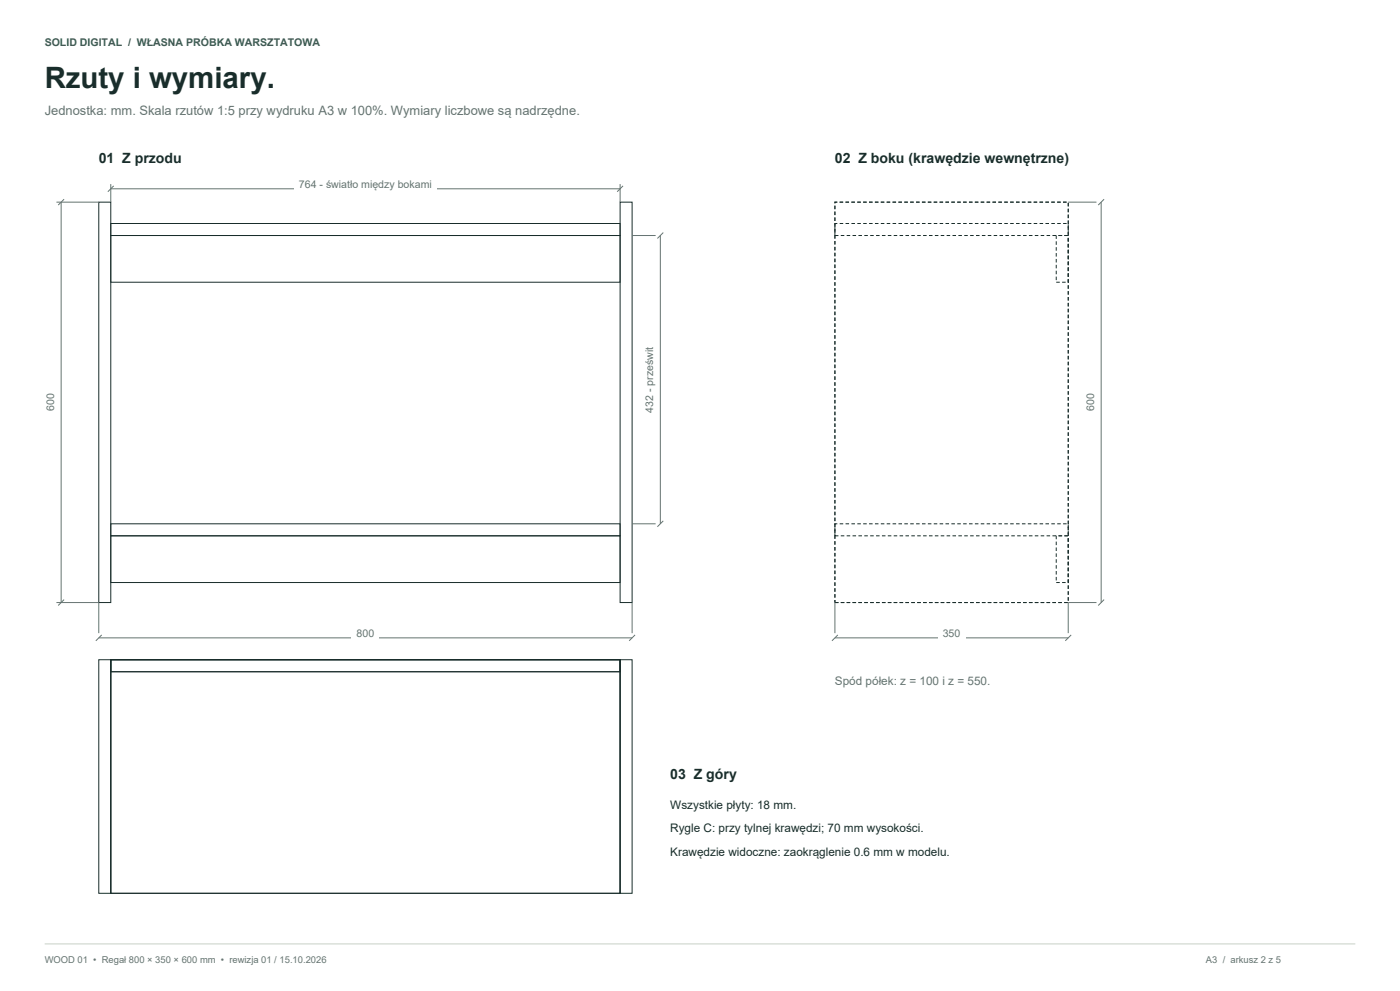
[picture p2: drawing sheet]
<svg xmlns="http://www.w3.org/2000/svg" width="420mm" height="297mm" viewBox="0 0 420 297" stroke-linecap="round" stroke-linejoin="round" font-family="sans-serif">
<defs><g id="words">
<text font-size="8.8" fill="#192d2b" x="13.4" y="26.5">Rzuty i wymiary.</text>
<g font-size="4.2" fill="#192d2b">
<text x="29.6" y="48.8">01 Z przodu</text>
<text x="250.5" y="48.8">02 Z boku (krawędzie wewnętrzne)</text>
<text x="201.1" y="233.5">03 Z góry</text>
</g>
<text font-size="3.9" fill="#657470" x="13.4" y="34.6">Jednostka: mm. Skala rzutów 1:5 przy wydruku A3 w 100%. Wymiary liczbowe są nadrzędne.</text>
<text font-size="3.5" fill="#657470" x="250.5" y="205.3">Spód półek: z = 100 i z = 550.</text>
<g font-size="3.5" fill="#192d2b">
<text x="201.1" y="242.3">Wszystkie płyty: 18 mm.</text>
<text x="201.1" y="249.4">Rygle C: przy tylnej krawędzi; 70 mm wysokości.</text>
<text x="201.1" y="256.4">Krawędzie widoczne: zaokrąglenie 0.6 mm w modelu.</text>
</g>
<text font-size="3.2" fill="#326251" x="13.4" y="13.8">SOLID DIGITAL / WŁASNA PRÓBKA WARSZTATOWA</text>
<g font-size="3.2" fill="#657470">
<text x="89.7" y="56.2">764 - światło między bokami</text>
<text x="16.2" y="123.2" transform="rotate(-90 16.2 123.2)">600</text>
<text x="196" y="123.7" transform="rotate(-90 196 123.7)">432 - prześwit</text>
<text x="328.2" y="123.2" transform="rotate(-90 328.2 123.2)">600</text>
<text x="107" y="190.8">800</text>
<text x="282.8" y="190.8">350</text>
</g>
<g font-size="2.8" fill="#657470">
<text x="13.4" y="288.5">WOOD 01 • Regał 800 × 350 × 600 mm • rewizja 01 / 15.10.2026</text>
<text x="361.8" y="288.5">A3 / arkusz 2 z 5</text>
</g>
</g></defs>
<path d="M13.4 282.9h393.2" fill="none" stroke="#c7d0c6" stroke-width=".3"/>
<path d="M29.6 60.6h3.6v120h-3.6zM33.2 67h152.8v3.6h-152.8zM33.2 70.6h152.8v14h-152.8zM186 60.6h3.6v120h-3.6zM33.2 157h152.8v3.6h-152.8zM33.2 160.6h152.8v14h-152.8z" fill="none" stroke="#192d2b" stroke-width=".3"/>
<path d="M29.6 180.6v9.2M29.6 191.2h160M30.5 190.3l-1.7 1.7M189.6 180.6v9.2M190.5 190.3l-1.7 1.7" fill="none" stroke="#657470" stroke-width=".3"/>
<path d="M105.6 187.6h8.1v4.3h-8.1z" fill-rule="evenodd" fill="#fff"/>
<path d="M19.2 59.7l-1.7 1.8M16.9 60.6h12.7M18.3 60.6v120M19.2 179.7l-1.7 1.8M16.9 180.6h12.7" fill="none" stroke="#657470" stroke-width=".3"/>
<path d="M13.1 116.5h4.2v8.1h-4.2z" fill-rule="evenodd" fill="#fff"/>
<path d="M33.2 55.2v5.4M33.2 56.6h152.8M34.1 55.7l-1.7 1.8M186 55.2v5.4M186.9 55.7l-1.7 1.8" fill="none" stroke="#657470" stroke-width=".3"/>
<path d="M88.3 53.1h42.7v4.2h-42.7z" fill-rule="evenodd" fill="#fff"/>
<path d="M189.6 70.6h7.1M198.1 70.6v86.4M199 69.7l-1.8 1.8M189.6 157h7.1M199 156.1l-1.8 1.8" fill="none" stroke="#657470" stroke-width=".3"/>
<path d="M192.8 102.5h4.2v22.6h-4.2z" fill-rule="evenodd" fill="#fff"/>
<path d="M250.5 60.6h70v120h-70zM250.5 67h70v3.6h-70zM316.9 70.6h3.6v14h-3.6zM250.5 157h70v3.6h-70zM316.9 160.6h3.6v14h-3.6z" fill="none" stroke="#192d2b" stroke-width=".3" stroke-dasharray="1.1 .7" stroke-linecap="butt"/>
<path d="M250.5 180.6v9.2M250.5 191.2h70M251.4 190.3l-1.8 1.7M320.5 180.6v9.2M321.4 190.3l-1.8 1.7" fill="none" stroke="#657470" stroke-width=".3"/>
<path d="M281.4 187.6h8.1v4.3h-8.1z" fill-rule="evenodd" fill="#fff"/>
<path d="M331.2 59.7l-1.7 1.8M320.5 60.6h8.4M330.3 60.6v120M331.2 179.7l-1.7 1.8M320.5 180.6h8.4" fill="none" stroke="#657470" stroke-width=".3"/>
<path d="M325.1 116.5h4.2v8.1h-4.2z" fill-rule="evenodd" fill="#fff"/>
<path d="M29.6 197.7h3.6v70h-3.6zM33.2 197.7h152.8v70h-152.8zM33.2 197.7h152.8v3.6h-152.8zM186 197.7h3.6v70h-3.6z" fill="none" stroke="#192d2b" stroke-width=".3"/>
<use href="#words"/>
</svg>
